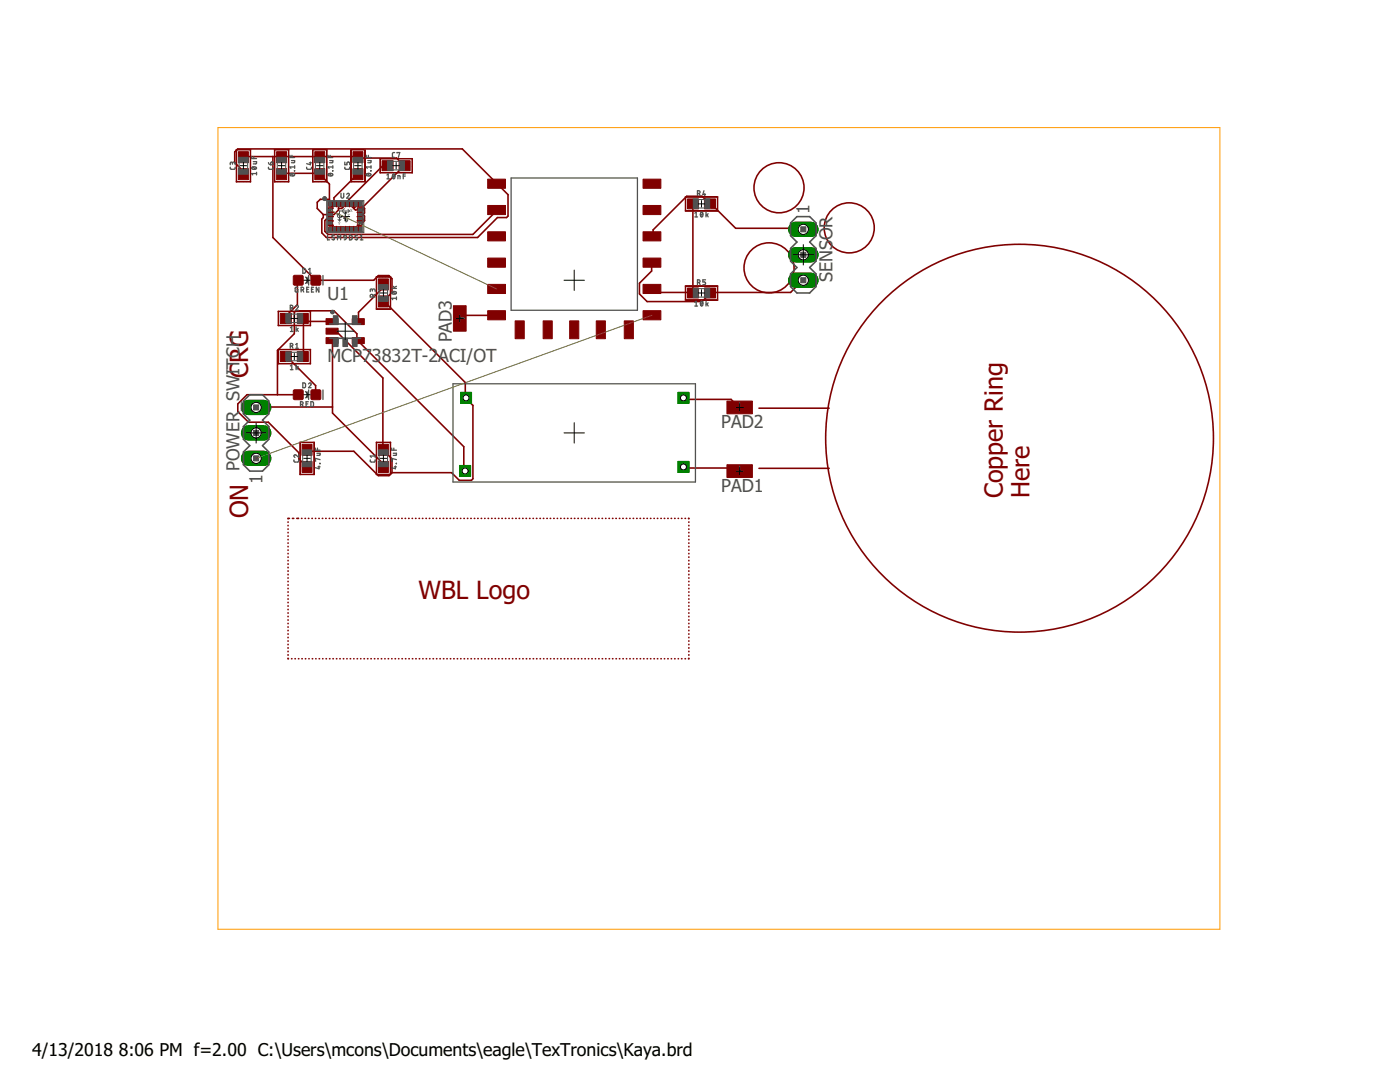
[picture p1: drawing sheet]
<svg xmlns="http://www.w3.org/2000/svg" width="279mm" height="216mm" viewBox="0 0 279 216" stroke-linecap="round" stroke-linejoin="round" font-family="sans-serif">
<defs><g id="words">
<g font-size="5" fill="#800000">
<text x="49.5" y="75.4" transform="rotate(-90 49.5 75.4)">CRG</text>
<text x="200.1" y="99.4" transform="rotate(-90 200.1 99.4)">Copper Ring</text>
<text x="205.5" y="99.4" transform="rotate(-90 205.5 99.4)">Here</text>
<text x="49.5" y="103.4" transform="rotate(-90 49.5 103.4)">ON</text>
<text x="83.5" y="119.4">WBL Logo</text>
</g>
<g font-size="3.6" fill="#505050">
<text x="161.6" y="42.6" transform="rotate(-90 161.6 42.6)">1</text>
<text x="65.3" y="60">U1</text>
<text x="166.2" y="56.4" transform="rotate(-90 166.2 56.4)">SENSOR</text>
<text x="90.1" y="68.3" transform="rotate(-90 90.1 68.3)">PAD3</text>
<text x="65.3" y="72.2">MCP73832T-2ACI/OT</text>
<text x="143.9" y="85.4">PAD2</text>
<text x="47.8" y="94" transform="rotate(-90 47.8 94)">POWER_SWITCH</text>
<text x="52.4" y="96.5" transform="rotate(-90 52.4 96.5)">1</text>
<text x="143.9" y="98.1">PAD1</text>
</g>
<g font-size="3.5">
<text x="6.4" y="210.7">4/13/2018</text>
<text x="23.7" y="210.7">8:06 PM f=2.00 C:\Users\mcons\Documents\eagle\TexTronics\Kaya.brd</text>
</g>
<g font-size=".8" fill="#505050">
<text x="67.5" y="44.8">Y</text>
<text x="69.4" y="43.4">Z</text>
<text x="69.9" y="42.4">X</text>
</g>
</g></defs>
<path d="M49.6 91.5h3" fill="none" stroke="#008000" stroke-width="3"/>
<circle cx="51.1" cy="91.5" r="1.02" fill="#fff" stroke="#000" stroke-width=".2"/>
<path d="M49.6 86.4h3" fill="none" stroke="#008000" stroke-width="3"/>
<circle cx="51.1" cy="86.4" r="1.02" fill="#fff" stroke="#000" stroke-width=".2"/>
<path d="M49.6 81.3h3" fill="none" stroke="#008000" stroke-width="3"/>
<circle cx="51.1" cy="81.3" r="1.02" fill="#fff" stroke="#000" stroke-width=".2"/>
<path d="M158.8 45.8h3" fill="none" stroke="#008000" stroke-width="3"/>
<circle cx="160.3" cy="45.8" r="1.02" fill="#fff" stroke="#000" stroke-width=".2"/>
<path d="M158.8 50.8h3" fill="none" stroke="#008000" stroke-width="3"/>
<circle cx="160.3" cy="50.8" r="1.02" fill="#fff" stroke="#000" stroke-width=".2"/>
<path d="M158.8 55.9h3" fill="none" stroke="#008000" stroke-width="3"/>
<circle cx="160.3" cy="55.9" r="1.02" fill="#fff" stroke="#000" stroke-width=".2"/>
<path d="M135.3 78.3h2.2v2.2h-2.2z" fill="#008000" stroke="#008000" stroke-width=".2"/>
<circle cx="136.4" cy="79.4" r=".59" fill="#fff" stroke="#000" stroke-width=".2"/>
<path d="M135.3 92.1h2.2v2.2h-2.2z" fill="#008000" stroke="#008000" stroke-width=".2"/>
<circle cx="136.4" cy="93.2" r=".59" fill="#fff" stroke="#000" stroke-width=".2"/>
<path d="M91.7 92.9h2.2v2.2h-2.2z" fill="#008000" stroke="#008000" stroke-width=".2"/>
<circle cx="92.8" cy="94" r=".59" fill="#fff" stroke="#000" stroke-width=".2"/>
<path d="M91.9 78.3h2.2v2.2h-2.2z" fill="#008000" stroke="#008000" stroke-width=".2"/>
<circle cx="93" cy="79.4" r=".59" fill="#fff" stroke="#000" stroke-width=".2"/>
<g fill="none" stroke="#800000" stroke-width=".32">
<path d="M48.6 31.4l.1-.2h7.3l.2 .2 .1-.2h7.3l.2 .2 .1-.2h7.3l.3 .3h7.6l1.6 1.6M48.6 34.8l-.2-.2v-.6l-1.6-1.6v-2.1l.7-.6h44.8l9.1 9.1v4.3l-.3 .3h-1.8l-4 4h-30.2l-.9-.9v-2.8l.3-.3v-.6M54.5 31.2v16.2l8.5 8.5h11.6l.9-.9h2.1l.6 .6v2.8l-1.7 1.8h.2l16.2 16.1v3.1l1.5 1.5v14.6l-.3 .3h-2.4l-1.6-1.5h-11.9M56.2 34.8l.1-.2h7.3l2.1 2.1v4l.2 .1M65.7 39.8h-1.8l-.6 .6v1.2l1.2 1.2M71.4 34.8l-4.7 4.7v1.3M77.3 33.1h-.9l-7 7-.1 .7M80.7 33.1l-8.2 8.2M80.7 33.1h.1M59.5 55.9h-.1v4.9l-2.2 2.1v.6h-.2M67.6 40.8v1.1l-.9 .9h-2.2M68.5 40.8v.5l-.3 .3h-.6"/>
<path d="M70.2 40.8l.1 .5 .3 .3M70.6 41.6l.3 .3h.9M71 40.8l.2 .2-.6 .6M71.8 43.6l.3-.2 .6 .6M71.8 42.8h.7M71.8 41.9h.1M71.9 40.8l.8 .8M72.5 42.8l.2 .3v.9M72.7 44l-.2 .3-.7 .2M72.7 41.6v.9l-.2 .3M72.7 41.6l-.2 .3h-.7M76.5 56.7l-.1 .7-4.9 4.9v1.9"/>
<path d="M99.1 41.9l-.1 .3-4.6 4.6h-29l-.6-.6v-2.2l.3-.3 .8-.1M130.1 52.4l-.1 1.7-2.4 2.4v2.2l1.5 1.5h11l1.8-1.8h15.9l2.5-2.5M130.1 57.7l.9 .7h7.3M138.3 40.7h.1M138.3 40.7v17.7M138.3 58.4v.1M160.3 45.8l-.1-.2h-13.4l-4.9-4.9h-.3l-1.5-1.5h-3l-6.8 6.7v1.2l-.2 .1M55.4 78.8v-8.9l3.3-3.3v-4.3l.3-.3h7.7l4.5 4.6v1.2l21.4 21.3v4.6l.2 .3M57 71.1h.2l5.8 5.8v1.9M59.5 78.8h-10.2l-1.8 1.8v1.5l2.1 2.1h4l6 6.1v1.3l1.7 1.6M63 78.8h.1M66.3 66.1l.1 .2h.9l9.1 9.1v14.3l1.8 1.9v2.7"/>
<path d="M66.3 68l.1 14.4 10 10.1 .1 .7M66.3 64.2l-5.7-.1-.2-.6h.2v7.6h-.2M99.1 62.9h-6.5l-.7 .6h-.1M136.4 79.4v.3h9.5l1.7 1.6M61.3 89.8l.2 .2h9.1l4.9 4.9h2.1l.6-.6M66.4 81.2l-15.3 .1M136.4 93.2v.2h10.4l.6 .6h.2M151.5 81.4h14M151.5 93.5h14M57.5 104.1v.1M57.5 104.8v.1M57.5 105.5v.1"/>
<path d="M57.5 106.2v.1M57.5 106.9v.1M57.5 107.6v.1M57.5 108.3v.1M57.5 109v.1M57.5 109.7v.1M57.5 110.4v.1M57.5 111.1v.1M57.5 111.8v.1M57.5 112.5v.1M57.5 113.2v.1M57.5 113.9v.1"/>
<path d="M57.5 114.6v.1M57.5 115.3v.1M57.5 116v.1M57.5 116.7v.1M57.5 117.4v.1M57.5 118.1v.1M57.5 118.8v.1M57.5 119.5v.1M57.8 103.4l-.3 .1M58.4 103.4h.2M59.2 103.4h.4M60.2 103.4h.1"/>
<path d="M60.9 103.4h.1M61.6 103.4h.1M62.3 103.4h.1M62.9 103.4h.1M63.6 103.4h.1M64.3 103.4h.1M65 103.4h.1M65.7 103.4h.1M66.4 103.4h.1M67.1 103.4h.1M67.8 103.4h.1M68.5 103.4h.1"/>
<path d="M69.2 103.4h.1M69.8 103.4h.1M70.5 103.4h.1M71.2 103.4h.1M71.9 103.4h.1M72.6 103.4h.1M73.3 103.4h.1M74 103.4h.1M74.7 103.4h.1M75.4 103.4h.1M76 103.4h.1M76.7 103.4h.1"/>
<path d="M77.4 103.4h.1M78.1 103.4h.1M78.8 103.4h.1M79.5 103.4h.1M80.2 103.4h.1M80.9 103.4h.1M81.6 103.4h.1M82.3 103.4h.1M82.9 103.4h.1M83.6 103.4h.1M84.3 103.4h.1M85 103.4h.1"/>
<path d="M85.7 103.4h.1M86.4 103.4h.1M87.1 103.4h.1M87.8 103.4h.1M88.5 103.4h.1M89.1 103.4h.1M89.8 103.4h.1M90.5 103.4h.1M91.2 103.4h.1M91.9 103.4h.1M92.6 103.4h.1M93.3 103.4h.1"/>
<path d="M94 103.4h.1M94.7 103.4h.1M95.3 103.4h.1M96 103.4h.1M96.7 103.4h.1M97.4 103.4h.1M98.1 103.4h.1M98.8 103.4h.1M99.5 103.4h.1M100.2 103.4h.1M100.9 103.4h.1M101.6 103.4h.1"/>
<path d="M102.2 103.4h.1M102.9 103.4h.1M103.6 103.4h.1M104.3 103.4h.1M105 103.4h.1M105.7 103.4h.1M106.4 103.4h.1M107.1 103.4h.1M107.8 103.4h.1M108.4 103.4h.1M109.1 103.4h.1M109.8 103.4h.1"/>
<path d="M110.5 103.4h.1M111.2 103.4h.1M111.9 103.4h.1M112.6 103.4h.1M113.3 103.4h.1M114 103.4h.1M114.6 103.4h.1M115.3 103.4h.1M116 103.4h.1M116.7 103.4h.1M117.4 103.4h.1M118.1 103.4h.1"/>
<path d="M118.8 103.4h.1M119.5 103.4h.1M120.2 103.4h.1M120.9 103.4h.1M121.5 103.4h.1M122.2 103.4h.1M122.9 103.4h.1M123.6 103.4h.1M124.3 103.4h.1M125 103.4h.1M125.7 103.4h.1M126.4 103.4h.1"/>
<path d="M127.1 103.4h.1M127.7 103.4h.1M128.4 103.4h.1M129.1 103.4h.1M129.8 103.4h.1M130.5 103.4h.1M131.2 103.4h.1M131.9 103.4h.1M132.6 103.4h.1M133.3 103.4h.1M133.9 103.4h.1M134.6 103.4h.1"/>
<path d="M135.3 103.4h.1M136 103.4h.1M136.7 103.4h.1M137.4 103.4l.1 .1M137.5 104.1v.1M137.5 104.8v.1M137.5 105.5v.1M137.5 106.2v.1M137.5 106.9v.1M137.5 107.6v.1M137.5 108.3v.1M137.5 109v.1"/>
<path d="M137.5 109.7v.1M137.5 110.4v.1M137.5 111.1v.1M137.5 111.8v.1M137.5 112.5v.1M137.5 113.2v.1M137.5 113.9v.1M137.5 114.6v.1M137.5 115.3v.1M137.5 116v.1M137.5 116.7v.1M137.5 117.4v.1"/>
<path d="M137.5 118.1v.1M137.5 118.8v.1M137.5 119.5v.1M57.5 131.3l.1 .1M57.5 120.2v.1M57.5 120.9v.1M57.5 121.6v.1M57.5 122.3v.1M57.5 123v.1M57.5 123.7v.1M57.5 124.4v.1M57.5 125.1v.1"/>
<path d="M57.5 125.8v.1M57.5 126.5v.1M57.5 127.2v.1M57.5 127.9v.1M57.5 128.6v.1M57.5 129.2v.1M57.5 129.9v.1M57.5 130.6v.1M58.2 131.4h.1M58.9 131.4h.1M59.6 131.4h.1M60.2 131.4h.1"/>
<path d="M60.9 131.4h.1M61.6 131.4h.1M62.3 131.4h.1M63 131.4h.1M63.7 131.4h.1M64.4 131.4h.1M65.1 131.4h.1M65.8 131.4h.1M66.4 131.4h.1M67.1 131.4h.1M67.8 131.4h.1M68.5 131.4h.1"/>
<path d="M69.2 131.4h.1M69.9 131.4h.1M70.6 131.4h.1M71.3 131.4h.1M72 131.4h.1M72.6 131.4h.1M73.3 131.4h.1M74 131.4h.1M74.7 131.4h.1M75.4 131.4h.1M76.1 131.4h.1M76.8 131.4h.1"/>
<path d="M77.5 131.4h.1M78.2 131.4h.1M78.8 131.4h.1M79.5 131.4h.1M80.2 131.4h.1M80.9 131.4h.1M81.6 131.4h.1M82.3 131.4h.1M83 131.4h.1M83.7 131.4h.1M84.4 131.4h.1M85 131.4h.1"/>
<path d="M85.7 131.4h.1M86.4 131.4h.1M87.1 131.4h.1M87.8 131.4h.1M88.5 131.4h.1M89.2 131.4h.1M89.9 131.4h.1M90.6 131.4h.1M91.2 131.4h.1M91.9 131.4h.1M92.6 131.4h.1M93.3 131.4h.1"/>
<path d="M94 131.4h.1M94.7 131.4h.1M95.4 131.4h.1M96.1 131.4h.1M96.8 131.4h.1M97.5 131.4h.1M98.1 131.4h.1M98.8 131.4h.1M99.5 131.4h.1M100.2 131.4h.1M100.9 131.4h.1M101.6 131.4h.1"/>
<path d="M102.3 131.4h.1M103 131.4h.1M103.7 131.4h.1M104.3 131.4h.1M105 131.4h.1M105.7 131.4h.1M106.4 131.4h.1M107.1 131.4h.1M107.8 131.4h.1M108.5 131.4h.1M109.2 131.4h.1M109.9 131.4h.1"/>
<path d="M110.5 131.4h.1M111.2 131.4h.1M111.9 131.4h.1M112.6 131.4h.1M113.3 131.4h.1M114 131.4h.1M114.7 131.4h.1M115.4 131.4h.1M116.1 131.4h.1M116.7 131.4h.1M117.4 131.4h.1M118.1 131.4h.1"/>
<path d="M118.8 131.4h.1M119.5 131.4h.1M120.2 131.4h.1M120.9 131.4h.1M121.6 131.4h.1M122.2 131.4h.1M122.9 131.4h.1M123.6 131.4h.1M124.3 131.4h.1M125 131.4h.1M125.7 131.4h.1M126.4 131.4h.1"/>
<path d="M127.1 131.4h.1M127.8 131.4h.1M128.4 131.4h.1M129.1 131.4h.1M129.8 131.4h.1M130.5 131.4h.1M131.2 131.4h.1M131.9 131.4h.1M132.6 131.4h.1M133.3 131.4h.1M134 131.4h.1M134.6 131.4h.1"/>
<path d="M135.3 131.4h.1M136 131.4h.1M136.7 131.4h.1M137.5 120.2v.1M137.5 120.9v.1M137.5 121.6v.1M137.5 122.3v.1M137.5 123v.1M137.5 123.7v.1M137.5 124.4v.1M137.5 125.1v.1M137.5 125.8v.1"/>
<path d="M137.5 126.5v.1M137.5 127.2v.1M137.5 127.9v.1M137.5 128.6v.1M137.5 129.2v.1M137.5 129.9v.1M137.5 130.6v.1M137.5 131.3l-.1 .1"/>
<circle cx="155.5" cy="37.5" r="5"/>
<circle cx="153.5" cy="53.4" r="5"/>
<circle cx="169.5" cy="45.5" r="5"/>
<circle cx="203.5" cy="87.4" r="38.7"/>
</g>
<g fill="#800000" stroke="#800000" stroke-width=".2">
<path d="M75.5 92.1h2v2.2h-2z"/>
<path d="M75.5 88.7h2v2.2h-2z"/>
<path d="M60.3 92.1h2v2.2h-2z"/>
<path d="M60.3 88.7h2v2.2h-2z"/>
<path d="M47.6 33.7h2v2.2h-2z"/>
<path d="M47.6 30.3h2v2.2h-2z"/>
<path d="M62.8 33.7h2v2.2h-2z"/>
<path d="M62.8 30.3h2v2.2h-2z"/>
<path d="M70.4 33.7h2v2.2h-2z"/>
<path d="M70.4 30.3h2v2.2h-2z"/>
<path d="M55.2 33.7h2v2.2h-2z"/>
<path d="M55.2 30.3h2v2.2h-2z"/>
<path d="M76.2 32.1h2.2v2h-2.2z"/>
<path d="M79.7 32.1h2.2v2h-2.2z"/>
<path d="M145.1 92.7h5.1v2.6h-5.1z"/>
<path d="M145.1 80h5.1v2.6h-5.1z"/>
<path d="M90.5 61h2.5v5.1h-2.5z"/>
<path d="M55.9 70.1h2.2v2h-2.2z"/>
<path d="M59.3 70.1h2.2v2h-2.2z"/>
<path d="M55.9 62.5h2.2v2h-2.2z"/>
<path d="M59.3 62.5h2.2v2h-2.2z"/>
<path d="M75.5 59.1h2v2.2h-2z"/>
<path d="M75.5 55.6h2v2.2h-2z"/>
<path d="M137.2 39.7h2.2v2h-2.2z"/>
<path d="M140.6 39.7h2.2v2h-2.2z"/>
<path d="M137.2 57.5h2.2v2h-2.2z"/>
<path d="M140.6 57.5h2.2v2h-2.2z"/>
<path d="M97.3 51.5h3.6v1.8h-3.6z"/>
<path d="M97.3 41h3.6v1.8h-3.6z"/>
<path d="M97.3 56.7h3.6v1.9h-3.6z"/>
<path d="M97.3 46.2h3.6v1.9h-3.6z"/>
<path d="M97.3 35.8h3.6v1.8h-3.6z"/>
<path d="M97.3 62h3.6v1.8h-3.6z"/>
<path d="M128.3 46.2h3.6v1.9h-3.6z"/>
<path d="M128.3 51.5h3.6v1.8h-3.6z"/>
<path d="M128.3 56.7h3.6v1.9h-3.6z"/>
<path d="M128.3 41h3.6v1.8h-3.6z"/>
<path d="M128.3 35.8h3.6v1.8h-3.6z"/>
<path d="M128.3 62h3.6v1.8h-3.6z"/>
<path d="M102.8 64h1.8v3.6h-1.8z"/>
<path d="M108.4 64h1.8v3.6h-1.8z"/>
<path d="M113.7 64h1.8v3.6h-1.8z"/>
<path d="M119 64h1.8v3.6h-1.8z"/>
<path d="M124.6 64h1.8v3.6h-1.8z"/>
<path d="M70.3 63.6h2.4v1.2h-2.4z"/>
<path d="M70.3 67.4h2.4v1.2h-2.4z"/>
<path d="M65.1 63.6h2.4v1.2h-2.4z"/>
<path d="M65.1 65.5h2.4v1.2h-2.4z"/>
<path d="M65.1 67.4h2.4v1.2h-2.4z"/>
<path d="M65.6 40.3h.6v.9h-.6z"/>
<path d="M65.5 41.7h.9v.5h-.9z"/>
<path d="M65.5 42.5h.9v.6h-.9z"/>
<path d="M65.5 43.4h.9v.5h-.9z"/>
<path d="M65.5 44.2h.9v.6h-.9z"/>
<path d="M65.6 45.2h.6v.9h-.6z"/>
<path d="M66.5 45.2h.5v.9h-.5z"/>
<path d="M67.3 45.2h.6v.9h-.6z"/>
<path d="M68.2 45.2h.5v.9h-.5z"/>
<path d="M69 45.2h.6v.9h-.6z"/>
<path d="M69.9 45.2h.6v.9h-.6z"/>
<path d="M70.8 45.2h.5v.9h-.5z"/>
<path d="M71.6 45.2h.6v.9h-.6z"/>
<path d="M71.4 44.2h.9v.6h-.9z"/>
<path d="M71.4 43.4h.9v.5h-.9z"/>
<path d="M71.4 42.5h.9v.6h-.9z"/>
<path d="M71.4 41.7h.9v.5h-.9z"/>
<path d="M71.6 40.3h.6v.9h-.6z"/>
<path d="M70.8 40.3h.5v.9h-.5z"/>
<path d="M69.9 40.3h.6v.9h-.6z"/>
<path d="M69 40.3h.6v.9h-.6z"/>
<path d="M68.2 40.3h.5v.9h-.5z"/>
<path d="M67.3 40.3h.6v.9h-.6z"/>
<path d="M66.5 40.3h.5v.9h-.5z"/>
</g>
<g fill="#800000" stroke="#800000" stroke-width=".2">
<path d="M62.2 55l1.5-.1 .3 .2v1.5l-.1 .3h-1.6l-.2-.1-.1-1.6z" fill-rule="evenodd"/>
<path d="M58.7 55l1.5-.1 .3 .2v1.5l-.1 .3h-1.6l-.2-.1-.1-1.6z" fill-rule="evenodd"/>
<path d="M62.2 77.8h1.5l.3 .1v1.6l-.1 .2-1.6 .1-.2-.2-.1-1.5z" fill-rule="evenodd"/>
<path d="M58.7 77.8h1.5l.3 .1v1.6l-.1 .2-1.6 .1-.2-.2-.1-1.5z" fill-rule="evenodd"/>
</g>
<path d="M49.6 91.5h3" fill="none" stroke="#008000" stroke-width="3"/>
<circle cx="51.1" cy="91.5" r="1.02" fill="#fff" stroke="#000" stroke-width=".2"/>
<path d="M49.6 86.4h3" fill="none" stroke="#008000" stroke-width="3"/>
<circle cx="51.1" cy="86.4" r="1.02" fill="#fff" stroke="#000" stroke-width=".2"/>
<path d="M49.6 81.3h3" fill="none" stroke="#008000" stroke-width="3"/>
<circle cx="51.1" cy="81.3" r="1.02" fill="#fff" stroke="#000" stroke-width=".2"/>
<path d="M158.8 45.8h3" fill="none" stroke="#008000" stroke-width="3"/>
<circle cx="160.3" cy="45.8" r="1.02" fill="#fff" stroke="#000" stroke-width=".2"/>
<path d="M158.8 50.8h3" fill="none" stroke="#008000" stroke-width="3"/>
<circle cx="160.3" cy="50.8" r="1.02" fill="#fff" stroke="#000" stroke-width=".2"/>
<path d="M158.8 55.9h3" fill="none" stroke="#008000" stroke-width="3"/>
<circle cx="160.3" cy="55.9" r="1.02" fill="#fff" stroke="#000" stroke-width=".2"/>
<path d="M135.3 78.3h2.2v2.2h-2.2z" fill="#008000" stroke="#008000" stroke-width=".2"/>
<circle cx="136.4" cy="79.4" r=".59" fill="#fff" stroke="#000" stroke-width=".2"/>
<path d="M135.3 92.1h2.2v2.2h-2.2z" fill="#008000" stroke="#008000" stroke-width=".2"/>
<circle cx="136.4" cy="93.2" r=".59" fill="#fff" stroke="#000" stroke-width=".2"/>
<path d="M91.7 92.9h2.2v2.2h-2.2z" fill="#008000" stroke="#008000" stroke-width=".2"/>
<circle cx="92.8" cy="94" r=".59" fill="#fff" stroke="#000" stroke-width=".2"/>
<path d="M91.9 78.3h2.2v2.2h-2.2z" fill="#008000" stroke="#008000" stroke-width=".2"/>
<circle cx="93" cy="79.4" r=".59" fill="#fff" stroke="#000" stroke-width=".2"/>
<g fill="#800000" stroke="#800000" stroke-width=".2">
<path d="M65.4 43.2l1.1 .1z"/>
<path d="M65.4 44l1.1 .1z"/>
<path d="M65.4 42.3l1.1 .1z"/>
<path d="M71.2 43.2l1.1 .1z"/>
<path d="M71.2 42.3l1.1 .1z"/>
<path d="M71.2 44l1.1 .1z"/>
<path d="M68.9 40.2h.1l-.1 1.1z"/>
<path d="M68 40.2h.1v1.1z"/>
<path d="M67.1 40.2h.1v1.1z"/>
<path d="M66.3 40.2l.1 1.1z"/>
<path d="M69.7 40.2h.1v1.1z"/>
<path d="M70.6 40.2l.1 1.1z"/>
<path d="M71.4 40.2h.1v1.1z"/>
<path d="M68.9 45.2h.1l-.1 1.1z"/>
<path d="M69.7 45.2h.1v1.1z"/>
<path d="M70.6 45.2h.1v1.1z"/>
<path d="M71.4 45.2h.1v1.1z"/>
<path d="M68 45.2h.1v1.1z"/>
<path d="M67.1 45.2h.1v1.1z"/>
<path d="M66.3 45.2h.1v1.1z"/>
<path d="M65.4 44.9l1.1 .1z"/>
<path d="M65.4 41.5l1.1 .1z"/>
<path d="M71.2 41.5l1.1 .1z"/>
<path d="M71.2 44.9l1.1 .1z"/>
<path d="M75.1 88.2h.1v6.5z"/>
<path d="M75.1 88.2l2.9 .1z"/>
<path d="M77.9 88.2h.1v6.5z"/>
<path d="M75.1 94.6l2.9 .1z"/>
<path d="M59.8 88.2h.1v6.5z"/>
<path d="M59.8 88.2l2.9 .1z"/>
<path d="M62.6 88.2h.1v6.5z"/>
<path d="M59.8 94.6l2.9 .1z"/>
<path d="M47.1 29.8h.1v6.5z"/>
<path d="M47.1 29.8l2.9 .1z"/>
<path d="M49.9 29.8h.1v6.5z"/>
<path d="M47.1 36.2l2.9 .1z"/>
<path d="M62.4 29.8h.1v6.5z"/>
<path d="M62.4 29.8l2.9 .1z"/>
<path d="M65.2 29.8h.1v6.5z"/>
<path d="M62.4 36.2l2.9 .1z"/>
<path d="M70 29.8h.1v6.5z"/>
<path d="M70 29.8l2.9 .1z"/>
<path d="M72.8 29.8h.1v6.5z"/>
<path d="M70 36.2l2.9 .1z"/>
<path d="M54.8 29.8h.1l-.1 6.5z"/>
<path d="M54.8 29.8l2.9 .1z"/>
<path d="M57.6 29.8h.1l-.1 6.5z"/>
<path d="M54.8 36.2l2.9 .1z"/>
<path d="M75.8 31.6l6.5 .1h-6.5z"/>
<path d="M82.2 31.6h.1v2.9z"/>
<path d="M75.8 34.4l6.5 .1h-6.5z"/>
<path d="M75.8 31.6l.1 2.9z"/>
<path d="M55.5 69.7l6.5 .1z"/>
<path d="M61.9 69.7h.1v2.9z"/>
<path d="M55.5 72.5l6.5 .1z"/>
<path d="M55.5 69.7h.1v2.9z"/>
<path d="M55.5 62.1l6.5 .1z"/>
<path d="M61.9 62.1h.1v2.9z"/>
<path d="M55.5 64.9l6.5 .1h-6.5z"/>
<path d="M55.5 62.1h.1v2.9z"/>
<path d="M75.1 55.2h.1v6.5z"/>
<path d="M75.1 55.2l2.9 .1z"/>
<path d="M77.9 55.2h.1v6.5z"/>
<path d="M75.1 61.6l2.9 .1z"/>
<path d="M136.8 39.3h6.5z"/>
<path d="M143.2 39.3h.1l-.1 2.8z"/>
<path d="M136.8 42.1h6.5z"/>
<path d="M136.8 39.3h.1l-.1 2.8z"/>
<path d="M136.8 57l6.5 .1z"/>
<path d="M143.2 57h.1l-.1 2.9z"/>
<path d="M136.8 59.8l6.5 .1z"/>
<path d="M136.8 57h.1l-.1 2.9z"/>
</g>
<g fill="none" stroke="#505050" stroke-width=".25">
<path d="M46 33.4v.3l.2 .1h.6l.1-.4M46.4 32.6l.1-.2h.3l.1 .5M46.4 32.8l-.1-.4h-.2l-.1 .5M50.2 31.2v.4h1M50.3 33.4a.51 .51 0 0 1 .5-.1 .51 .51 0 0 1 .4 .4 .5 .5 0 0 1-.6 .1 .5 .5 0 0 1-.3-.4zM50.4 33.3l.6 .5M50.5 32.3h.7l-.1 .4h-.6M50.7 31.2v.4M51.2 34.6h-1l.2 .3M51.2 34.4v.5M53.6 33.4v.3l.2 .1h.6l.1-.4M53.6 32.4l.1 .3 .3 .2"/>
<path d="M54 32.4a.27 .27 0 0 1 .5 .1 .27 .27 0 0 1-.2 .4h-.3zM57.8 31v.4h1M57.9 34.7a.51 .51 0 0 1 .5-.1 .51 .51 0 0 1 .4 .4 .5 .5 0 0 1-.5 .1 .5 .5 0 0 1-.4-.4zM58.1 34.6l.5 .5M58.2 32h.6l-.1 .4-.5 .1M58.3 31v.4M58.8 34.1h.1M58.8 33.3h-1l.3 .3M58.8 33.1v.5M61.2 33.4v.3l.2 .1h.7l.1-.4M61.7 32.5h.5M62 32.3v.6l-.8-.2"/>
<path d="M65.5 31v.4h.9M65.5 34.7a.51 .51 0 0 1 .5-.1 .51 .51 0 0 1 .4 .4 .5 .5 0 0 1-.5 .1 .5 .5 0 0 1-.4-.4zM65.7 34.6l.5 .5M65.8 32h.6v.4l-.6 .1M65.9 31v.4M66.4 34.1h.1M66.4 33.1v.5M66.4 33.3h-.9l.2 .3M68.1 38.6v.7l.2 .2 .3-.1v-.8M68.8 33.4l.1 .3 .1 .1h.7l.1-.4M68.8 32.3v.6h.4l.1-.5 .2-.1 .2 .1 .1 .5M69.2 38.8a.27 .27 0 0 1 .4-.2 .27 .27 0 0 1 0 .4l-.4 .5h.5"/>
<path d="M73.1 31v.4h.9M73.1 34.7a.52 .52 0 0 1 .5-.1 .52 .52 0 0 1 .4 .4 .52 .52 0 0 1-.5 .1 .52 .52 0 0 1-.4-.4zM73.3 34.6l.5 .5M73.4 32h.6v.4l-.6 .1M73.5 31v.4M74 34.1h.1M74 33.3h-.9l.2 .3M74 33.1v.5M77.2 34.9l.3-.2v1M77.2 35.7h.5M78.5 34.8a.45 .45 0 0 1 .3 .4 .45 .45 0 0 1-.3 .4l-.2-.4zM78.8 30.4l-.4 .1-.1 .2 .1 .6 .4 .1"/>
<path d="M78.8 34.9l-.4 .6M79.2 30.5v-.1h.6l-.3 1M79.4 35.7v-.7l.4 .1v.6M80.5 35.1h.4M80.9 34.7h-.4v1M102 35.5h25.2v26.4h-25.2zM139.2 38.6l.5-.1v-.3l-.5-.1v.9M139.5 38.6l.2 .4M140.5 38.1l-.2 .7h.5M140.7 38.6v.4M59.4 57.3l-.5 .1 .1 .9h.4v-.6h-.1M60.1 57.8h.4l.1-.2v-.2l-.5-.1v1"/>
<path d="M60.4 57.8l.2 .5M60.4 53.6l.6 .1v.6l-.2 .2h-.4zM61 55.3l.6 .6-.6 .7M61.2 57.7h.3M61.6 54.5h.5M61.6 53.8l.2-.2v.9M61.6 55v1.9M61.6 57.3h-.4v1h.4M62.2 57.7h.3M62.6 57.3h-.4v1h.4M63.6 57.3v1l-.5-1v1M64.5 55v1.9"/>
<path d="M65.4 46.9v1h.4M66.7 47l-.3-.1-.1 .2 .4 .4v.3l-.2 .1-.3-.2M67.4 47.9v-1l.3 .5 .3-.5v1M68.6 47.1l.2-.2 .2 .1 .1 .4h-.4zM69.1 47.4l-.1 .3-.3 .2M69.7 46.9l.6 .2v.5l-.2 .2-.4 .1zM71.3 47l-.3-.1-.1 .2 .5 .4v.3l-.2 .1-.4-.2M71.9 47.9h.5M71.9 47.1l.3-.2v1M74.3 57.9l.1-.2h.4l.1 .5M74.3 58.1v-.4l-.2-.1-.2 .1v.5M74.4 59l-.1-.2h-.3l-.1 .5h1"/>
<path d="M74.4 59v.3M74.9 58.7l-.5 .2M78.2 57.6h.9M78.2 58.3a.51 .51 0 0 1 .5-.2 .51 .51 0 0 1 .4 .4 .52 .52 0 0 1-.5 .2 .52 .52 0 0 1-.4-.4zM78.4 58.2l.5 .4M78.5 57.1l.3 .5M79.1 59.2v.6M79.1 59.5h-.9l.2 .3M79.1 57.1l-.4 .3M138.7 42.5l.2-.2v1M138.7 43.3h.5M139.2 56.4l.5-.1v-.3l-.1-.1-.4-.1v1"/>
<path d="M139.5 56.4l.2 .4M139.9 42.4a.45 .45 0 0 1 .4 .4 .45 .45 0 0 1-.4 .5l-.1-.5zM140.3 42.5l-.5 .6M140.8 55.8h-.5v.5h.4l.1 .2-.1 .3h-.4M140.9 42.3v1M141.1 42.8l.2 .5M141.3 42.7l-.4 .3M57.9 69.1l.5-.1 .1-.3-.2-.1-.4-.1v1M57.9 61.4h.5l.1-.3-.2-.2h-.4v1M58 73l.2-.2v1M58 65.4l.2-.2v.9M58 73.8h.5"/>
<path d="M58 66.1h.5M58.3 69.1l.2 .4M58.3 61.4l.2 .5M59 61.1a.26 .26 0 0 1 .4-.2 .26 .26 0 0 1 .1 .4l-.5 .6h.5M59 68.7l.3-.2v1M59 69.5h.5M59.1 65.2v.9M59.1 72.8v1M59.3 73.3l.2 .5M59.3 65.7l.2 .4M59.5 73.1l-.4 .3M59.5 65.5l-.4 .3"/>
<path d="M60.4 76.4l.6 .2v.5l-.2 .2-.4 .1zM61 78.1l.6 .7-.6 .6M61.6 76.6a.26 .26 0 0 1 .4-.2 .26 .26 0 0 1 0 .4l-.4 .6h.5M61.6 77.8v1.9M64.5 77.8v1.9M90.4 76.6h48.4v19.6h-48.4zM138.7 60.3l.2-.2v1M138.7 61.1h.5M139.9 60.1a.45 .45 0 0 1 .4 .5 .45 .45 0 0 1-.4 .4l-.1-.4zM140.3 60.3l-.5 .6M140.9 60.1v1M141.1 60.6l.2 .5"/>
<path d="M141.3 60.4l-.4 .3M58.7 91.8v.3l.2 .1h.6l.1-.4M59.6 90.7v.6l-.5-.5a.26 .26 0 0 0-.4 .1 .26 .26 0 0 0 .2 .4M60 80.7l.5-.1v-.3l-.5-.1v.9M60.3 80.7l.2 .4M61.1 80.6h.3M61.5 80.2h-.4v.9h.4M62 80.2h.4l.1 .1 .1 .6-.2 .2h-.4zM62.9 89.4v.4h1M63.2 90.4h.7l-.1 .4-.6 .1M63.4 89.4v.4M63.5 93.2h.4"/>
<path d="M63.7 93v.5l-.8-.2M63.8 92.5h.1M63.9 91.7l-1-.2v.5h.1M73.9 91.8v.3l.2 .1h.7l.1-.4M74.9 90.7v.6M74.9 91h-1l.2 .3M78.2 89.4v.4h.9M78.5 90.4h.6v.4l-.6 .1M78.6 89.4v.4M78.7 93.2h.4M78.9 93v.5l-.7-.2M79.1 92.5h.1"/>
<path d="M79.1 91.7l-.9-.2v.5h.1"/>
</g>
<path d="M157.8 44.5l1.2-1.3h2.6l1.3 1.3v2.5l-1.3 1.3 1.3 1.3v2.5l-1.3 1.3 1.3 1.3v2.5l-1.3 1.3h-2.6l-1.2-1.3v-2.5l1.2-1.3-1.2-1.3v-2.5l1.2-1.3-1.2-1.3zM49.8 78.8h2.6l1.3 1.2v2.6l-1.3 1.2 1.3 1.3v2.6l-1.3 1.2 1.3 1.3v2.5l-1.3 1.3h-2.6l-1.2-1.3v-2.5l1.2-1.3-1.2-1.2v-2.6l1.2-1.3-1.2-1.2v-2.6zM65.8 64.6h6.2M65.8 67.5h6.2" fill="none" stroke="#505050" stroke-width=".32"/>
<g fill="#505050" stroke="#505050" stroke-width=".2">
<path d="M66.2 61.9a.38 .38 0 0 1 .5 .2 .38 .38 0 0 1-.3 .5 .38 .38 0 0 1-.4-.3l.4-.2 .1 .2h-.5z" fill-rule="evenodd"/>
<path d="M68.9 43.8h.2v.2h-.2z" fill-rule="evenodd"/>
<circle cx="64.8" cy="39.6" r=".4"/>
</g>
<g fill="none" stroke="#505050" stroke-width=".21">
<path d="M47.7 32.3v1.5M49.4 32.3v1.5M55.3 32.3v1.5M57 32.3v1.5M62.9 32.3v1.5M64.6 32.3v1.5M70.6 32.3v1.5M72.3 32.3v1.5M78.3 32.2h1.5M78.3 33.9h1.5M139.3 39.8h1.4M65.2 40h7.4v6.4h-7.4z"/>
<path d="M75.6 57.7v1.5M77.3 57.7v1.5M139.3 41.5h1.4M139.3 57.6h1.4M139.3 59.3h1.4M58 70.3h1.4M58 72h1.4M58 62.7h1.4M58 64.4h1.4M60.4 90.8v1.4M62.1 90.8v1.4M75.6 90.8v1.4"/>
<path d="M77.3 90.8v1.4"/>
</g>
<g fill="#505050" stroke="#505050" stroke-width=".2">
<path d="M75.5 92.1h1.9v1.1h-1.9z"/>
<path d="M75.5 89.8h1.9v1h-1.9z"/>
<path d="M60.3 92.1h1.9v1.1h-1.9z"/>
<path d="M60.3 89.8h1.9v1h-1.9z"/>
<path d="M47.6 33.7h1.9v1.1h-1.9z"/>
<path d="M47.6 31.4h1.9v1h-1.9z"/>
<path d="M62.8 33.7h1.9v1.1h-1.9z"/>
<path d="M62.8 31.4h1.9v1h-1.9z"/>
<path d="M70.5 33.7h1.9v1.1h-1.9z"/>
<path d="M70.5 31.4h1.9v1h-1.9z"/>
<path d="M55.2 33.7h1.9v1.1h-1.9z"/>
<path d="M55.2 31.4h1.9v1h-1.9z"/>
<path d="M77.4 32.1h1v1.9h-1z"/>
<path d="M79.7 32.1h1v1.9h-1z"/>
<path d="M50.6 85.9h1v1h-1z"/>
<path d="M50.6 91h1v1h-1z"/>
<path d="M50.6 80.8h1v1h-1z"/>
<path d="M57 70.2h1.1v1.9h-1.1z"/>
<path d="M59.4 70.2h1v1.9h-1z"/>
<path d="M57 62.6h1.1v1.9h-1.1z"/>
<path d="M59.4 62.6h1v1.9h-1z"/>
<path d="M75.5 59.1h1.9v1h-1.9z"/>
<path d="M75.5 56.8h1.9v1h-1.9z"/>
<path d="M138.3 39.7h1v1.9h-1z"/>
<path d="M140.7 39.7h1v1.9h-1z"/>
<path d="M138.3 57.5h1v1.9h-1z"/>
<path d="M140.7 57.5h1v1.9h-1z"/>
<path d="M159.8 50.3h1v1.1h-1z"/>
<path d="M159.8 45.3h1v1h-1z"/>
<path d="M159.8 55.4h1v1h-1z"/>
<path d="M66.5 63h1v1.6h-1z"/>
<path d="M70.3 63h1v1.6h-1z"/>
<path d="M66.5 67.5h1v1.7h-1z"/>
<path d="M68.4 67.5h1v1.7h-1z"/>
<path d="M70.3 67.5h1v1.7h-1z"/>
<path d="M71.7 40.4h.4v.7h-.4z"/>
<path d="M70.8 40.4h.5v.7h-.5z"/>
<path d="M70 40.4h.4v.7h-.4z"/>
<path d="M69.1 40.4h.5v.7h-.5z"/>
<path d="M68.2 40.4h.5v.7h-.5z"/>
<path d="M67.4 40.4h.4v.7h-.4z"/>
<path d="M66.5 40.4h.5v.7h-.5z"/>
<path d="M65.7 40.4h.4v.7h-.4z"/>
<path d="M65.7 45.3h.4v.7h-.4z"/>
<path d="M66.5 45.3h.5v.7h-.5z"/>
<path d="M67.4 45.3h.4v.7h-.4z"/>
<path d="M68.2 45.3h.5v.7h-.5z"/>
<path d="M69.1 45.3h.5v.7h-.5z"/>
<path d="M70 45.3h.4v.7h-.4z"/>
<path d="M70.8 45.3h.5v.7h-.5z"/>
<path d="M71.7 45.3h.4v.7h-.4z"/>
<path d="M65.6 41.7h.7v.5h-.7z"/>
<path d="M65.6 42.6h.7v.4h-.7z"/>
<path d="M65.6 43.4h.7v.5h-.7z"/>
<path d="M65.6 44.3h.7v.4h-.7z"/>
<path d="M71.5 44.3h.7v.4h-.7z"/>
<path d="M71.5 43.4h.7v.5h-.7z"/>
<path d="M71.5 42.6h.7v.4h-.7z"/>
<path d="M71.5 41.7h.7v.5h-.7z"/>
<path d="M147.6 93v1z"/>
<path d="M147.6 80.3v1z"/>
<path d="M91.7 63.5h1z"/>
</g>
<g fill="none" stroke="#505050" stroke-width=".2">
<path d="M65.4 40.2h7v6h-7zM67.5 43.8l.3 .3M67.5 42.7a.44 .44 0 0 0 .1 .7 .44 .44 0 0 0 .6-.3M67.5 42.7l-.3 .1M67.5 42.7l.1 .2M68.1 43.8l-.3 .3M68.6 43.6a.45 .45 0 0 1 .8 0 .45 .45 0 0 1-.4 .7M68.6 43.6h.3M68.7 43.3l-.1 .3M68.8 41.7a.44 .44 0 0 0-.4 .6 .44 .44 0 0 0 .8 .1M68.9 42.3l.3 .1M69.2 42.4l-.1 .3"/>
<path d="M69.4 41.8l.3 .3M69.7 42.1h-1.9v2M69.7 42.1l-.3 .3"/>
</g>
<g fill="none" stroke="#000" stroke-width=".2">
<path d="M47.9 33.1h1.3M48.6 32.4v1.3M55.5 33.1h1.4M56.2 32.4v1.3M63.2 33.1h1.3M63.8 32.4v1.3M70.8 33.1h1.3M71.4 32.4v1.3M78.4 33.1h1.3M79.1 32.4v1.3M60.6 55.9h1.3M61.3 55.3v1.2"/>
<path d="M68 43.2h1.8M68.9 42.3v1.8M75.9 58.5h1.3M76.5 57.8v1.3M112.6 55.9h4M114.6 53.9v4.1M139.4 58.5h1.3M139.4 40.7h1.3M140 40v1.3M140 57.8v1.3M158.3 50.8h4M160.3 48.8v4.1"/>
<path d="M58.1 63.5h1.3M58.1 71.1h1.3M58.7 62.9v1.3M58.7 70.5v1.3M60.6 78.8h1.3M61.3 78.1v1.3M67.2 66.1h3.4M68.9 64.4v3.4M91 63.5h1.5M91.8 62.8v1.5M49.1 86.4h4M51.1 84.3v4.1"/>
<path d="M60.6 91.5h1.3M61.3 90.8v1.3M75.9 91.5h1.3M76.5 90.8v1.3M112.6 86.4h4M114.6 84.3v4.1M146.9 94h1.5M146.9 81.3h1.5M147.6 80.6v1.4M147.6 93.3v1.4"/>
</g>
<path d="M65.9 41.9l33.2 15.8M130.1 62.9l-79 28.6" fill="none" stroke="#808000" stroke-width=".2"/>
<path d="M43.5 25.5h200v159.9h-200z" fill="none" stroke="#f90" stroke-width=".2"/>
<use href="#words"/>
</svg>
